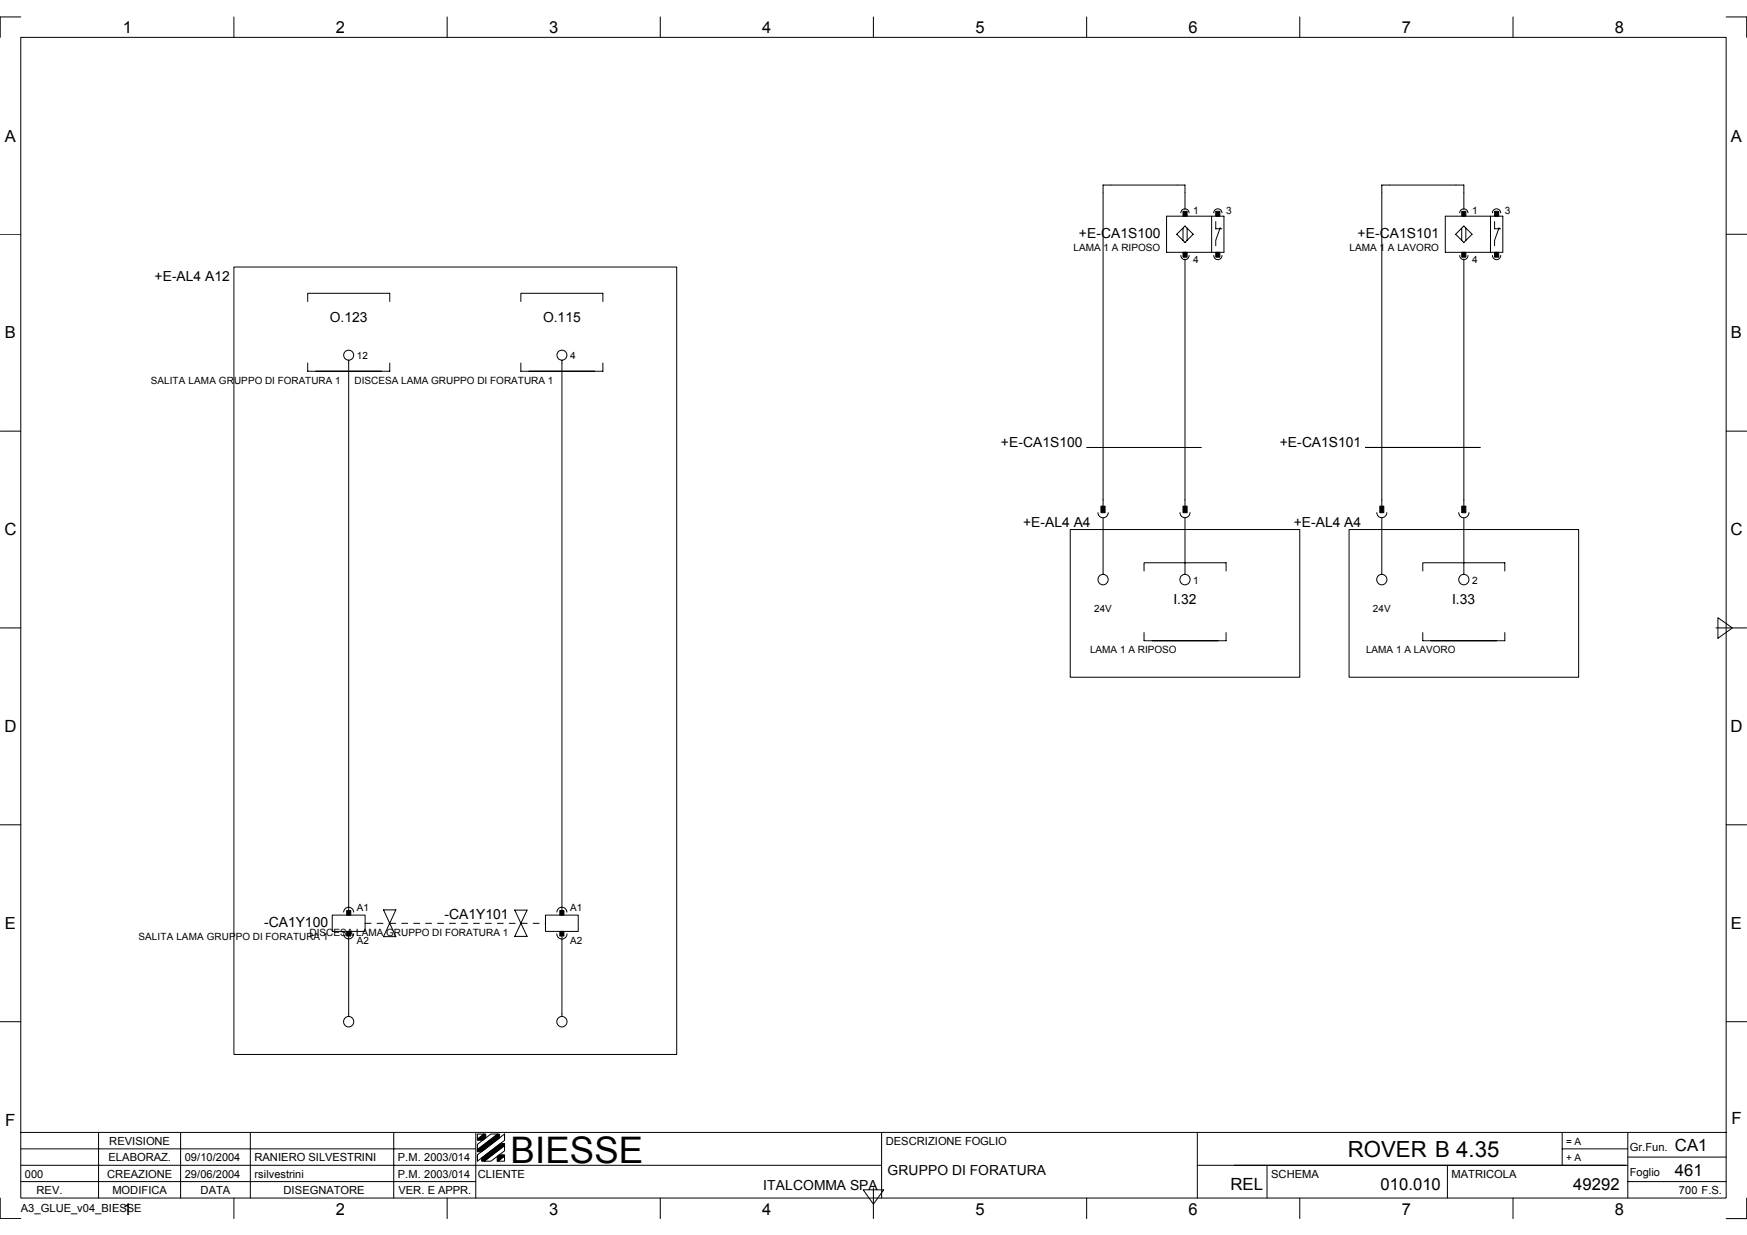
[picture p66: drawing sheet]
<svg xmlns="http://www.w3.org/2000/svg" width="297mm" height="210mm" viewBox="0 0 297 210" stroke-linecap="round" stroke-linejoin="round" font-family="sans-serif">
<defs><g id="words">
<text font-size="6.2" x="86.8" y="197.7">BIESSE</text>
<text font-size="3.8" x="229.2" y="196.7">ROVER B 4.35</text>
<g font-size="2.9">
<text x=".8" y="91">C</text>
<text x="294.2" y="91">C</text>
<text x=".8" y="124.4">D</text>
<text x="294.2" y="124.4">D</text>
<text x=".9" y="191.3">F</text>
<text x="294.4" y="191">F</text>
<text x="284.8" y="195.6">CA1</text>
<text x="209.2" y="202.2">REL</text>
</g>
<g font-size="2.8">
<text x="20.9" y="5.7">1</text>
<text x="57.1" y="5.7">2</text>
<text x="93.4" y="5.7">3</text>
<text x="129.6" y="5.7">4</text>
<text x="165.8" y="5.7">5</text>
<text x="202.1" y="5.7">6</text>
<text x="238.3" y="5.7">7</text>
<text x="274.6" y="5.7">8</text>
<text x=".8" y="24.1">A</text>
<text x="294.3" y="24.1">A</text>
<text x=".8" y="57.5">B</text>
<text x="294.3" y="57.5">B</text>
<text x=".8" y="157.9">E</text>
<text x="294.3" y="157.9">E</text>
<text x="234.7" y="202.2">010.010</text>
<text x="267.5" y="202.2">49292</text>
<text x="284.8" y="199.8">461</text>
<text x="20.9" y="206.5">1</text>
<text x="57.1" y="206.5">2</text>
<text x="93.4" y="206.5">3</text>
<text x="129.6" y="206.5">4</text>
<text x="165.8" y="206.5">5</text>
<text x="202.1" y="206.5">6</text>
<text x="238.3" y="206.5">7</text>
<text x="274.6" y="206.5">8</text>
</g>
<g font-size="2.4">
<text x="183.4" y="40.5">+E-CA1S100</text>
<text x="230.8" y="40.5">+E-CA1S101</text>
<text x="26.3" y="47.8">+E-AL4 A12</text>
<text x="56.1" y="54.8">O.123</text>
<text x="92.3" y="54.8">O.115</text>
<text x="170.2" y="76.1">+E-CA1S100</text>
<text x="217.6" y="76.1">+E-CA1S101</text>
<text x="173.9" y="89.6">+E-AL4 A4</text>
<text x="220" y="89.6">+E-AL4 A4</text>
<text x="199.5" y="102.7">I.32</text>
<text x="246.9" y="102.7">I.33</text>
<text x="44.9" y="157.6">-CA1Y100</text>
<text x="75.6" y="156.2">-CA1Y101</text>
<text x="129.8" y="202.2">ITALCOMMA SPA</text>
<text x="150.9" y="199.7">GRUPPO DI FORATURA</text>
</g>
<g font-size="1.9">
<text x="18.4" y="197.4">ELABORAZ.</text>
<text x="18.6" y="194.6">REVISIONE</text>
<text x="31.4" y="197.4">09/10/2004</text>
<text x="43.3" y="197.4">RANIERO SILVESTRINI</text>
<text x="67.6" y="197.4">P.M. 2003/014</text>
<text x="150.6" y="194.6">DESCRIZIONE FOGLIO</text>
<text x="277.1" y="195.6">Gr.Fun.</text>
<text x="4.2" y="200.1">000</text>
<text x="6.2" y="202.9">REV.</text>
<text x="18.2" y="200.1">CREAZIONE</text>
<text x="19.1" y="202.9">MODIFICA</text>
<text x="31.4" y="200.1">29/06/2004</text>
<text x="34.1" y="202.9">DATA</text>
<text x="43.3" y="200.1">rsilvestrini</text>
<text x="48.2" y="202.9">DISEGNATORE</text>
<text x="67.6" y="200.1">P.M. 2003/014</text>
<text x="67.7" y="202.9">VER. E APPR.</text>
<text x="81.3" y="200.1">CLIENTE</text>
<text x="216.1" y="200.1">SCHEMA</text>
<text x="246.8" y="200.1">MATRICOLA</text>
<text x="277.1" y="199.8">Foglio</text>
<text x="285.5" y="202.9">700 F.S.</text>
<text x="3.5" y="206.1">A3_GLUE_v04_BIESSE</text>
</g>
<g font-size="1.7">
<text x="202.9" y="36.3">1</text>
<text x="208.5" y="36.3">3</text>
<text x="250.3" y="36.3">1</text>
<text x="255.9" y="36.3">3</text>
<text x="182.5" y="42.6">LAMA 1 A RIPOSO</text>
<text x="202.9" y="44.7">4</text>
<text x="229.5" y="42.6">LAMA 1 A LAVORO</text>
<text x="250.3" y="44.7">4</text>
<text x="25.6" y="65.3">SALITA LAMA GRUPPO DI FORATURA 1</text>
<text x="60.3" y="65.3">DISCESA LAMA GRUPPO DI FORATURA 1</text>
<text x="60.7" y="61.1">12</text>
<text x="96.9" y="61.1">4</text>
<text x="202.9" y="99.2">1</text>
<text x="250.3" y="99.2">2</text>
<text x="186" y="104.1">24V</text>
<text x="233.4" y="104.1">24V</text>
<text x="185.3" y="111.1">LAMA 1 A RIPOSO</text>
<text x="232.3" y="111.1">LAMA 1 A LAVORO</text>
<text x="60.7" y="154.8">A1</text>
<text x="96.9" y="154.8">A1</text>
<text x="23.6" y="159.7">SALITA LAMA GRUPPO DI FORATURA 1</text>
<text x="52.6" y="159">DISCESA LAMA GRUPPO DI FORATURA 1</text>
<text x="60.7" y="160.4">A2</text>
<text x="96.9" y="160.4">A2</text>
<text x="266.3" y="194.6">= A</text>
<text x="266.3" y="197.4">+ A</text>
</g>
</g></defs>
<g fill="none" stroke="#000" stroke-width=".17">
<path d="M3.5 6.3h290v197.3h-290zM3.5 2.9h-3.5v3.4M39.8 2.9v3.4M76 2.9v3.4M112.3 2.9v3.4M148.5 2.9v3.4M184.8 2.9v3.4M221 2.9v3.4M257.3 2.9v3.4M293.5 2.9h3.5v3.4M0 39.8h3.5M198.3 36.7h9.8v6.2h-9.8z"/>
<path d="M200.8 36.2a.7 .7 0 0 1 .7-.7 .7 .7 0 0 1 .7 .7M201.1 38.8v2.1M201.5 35.6v-4.1h-13.9v54.5M201.5 38.4l1.4 1.4-1.4 1.4-1.4-1.4zM201.8 38.8v2.1M206 36.7v6.2M206.4 36.2a.7 .7 0 0 1 .7-.7 .7 .7 0 0 1 .7 .7M206.7 37.7v1.2h1M207.5 38.7l-.8 2.2v.9M245.7 36.7h9.8v6.2h-9.8zM247.5 39.8l1.4-1.4 1.4 1.4-1.4 1.4zM248.2 36.2a.7 .7 0 0 1 .7-.7 .7 .7 0 0 1 .7 .7"/>
<path d="M248.5 38.8v2.1M248.9 35.6v-4.1h-14v54.5M249.2 38.8v2.1M253.4 36.7v6.2M253.8 36.2a.7 .7 0 0 1 .7-.7 .7 .7 0 0 1 .7 .7M254.1 37.7v1.2h1M254.9 38.7l-.8 2.2v.9M293.5 39.8h3.5M39.8 45.4h75.3v133.8h-75.3zM52.3 51.2v-1.4h14v1.4M88.6 51.2v-1.4h13.9v1.4M200.8 43.4a.7 .7 0 0 0 .7 .7 .7 .7 0 0 0 .7-.7"/>
<path d="M201.5 44v42M206.4 43.4a.7 .7 0 0 0 .7 .7 .7 .7 0 0 0 .7-.7M248.2 43.4a.7 .7 0 0 0 .7 .7 .7 .7 0 0 0 .7-.7M248.9 44v42M253.8 43.4a.7 .7 0 0 0 .7 .7 .7 .7 0 0 0 .7-.7M0 73.3h3.5M52.3 61.7v1.4h14v-1.4M59.3 61.2v94.3M88.6 61.7v1.4h13.9v-1.4M95.5 61.2v94.3M184.8 76.1h19.5M232.2 76.1h19.5"/>
<path d="M293.5 73.3h3.5M182 90h39v25.1h-39zM186.7 87.1a.87 .87 0 0 0 .9 .9 .87 .87 0 0 0 .8-.9M187.6 88v9.6M194.5 97v-1.3h14v1.3M200.6 87.1a.85 .85 0 0 0 .9 .9 .85 .85 0 0 0 .8-.9M201.5 88v9.6M229.4 90h39v25.1h-39zM234.1 87.1a.85 .85 0 0 0 .8 .9 .85 .85 0 0 0 .9-.9M234.9 88v9.6M241.9 97v-1.3h14v1.3M248 87.1a.87 .87 0 0 0 .9 .9 .87 .87 0 0 0 .9-.9"/>
<path d="M248.9 88v9.6M0 106.7h3.5M194.5 107.5v1.4h14v-1.4M241.9 107.5v1.4h14v-1.4M291.8 106.7h5.2M292.1 105l2.5 1.7-2.5 1.8zM0 140.2h3.5M56.5 155.5h5.6v2.8h-5.6zM58.4 155a.85 .85 0 0 1 .9-.8 .85 .85 0 0 1 .8 .8M58.4 158.7a.85 .85 0 0 0 .9 .9 .85 .85 0 0 0 .8-.9M59.3 158.3v14.5M65.2 154.6l2.1 4.6h-2.1l2.1-4.6z"/>
<path d="M87.5 154.7h2.1l-2.1 4.5h2.1zM92.7 155.5h5.6v2.8h-5.6zM94.7 158.7a.87 .87 0 0 0 .8 .9 .87 .87 0 0 0 .9-.9M94.7 155a.85 .85 0 0 1 .8-.8 .85 .85 0 0 1 .9 .8M95.5 158.3v14.5M293.5 140.2h3.5M0 173.7h3.5M293.5 173.7h3.5M3.5 192.5h290M3.5 198.1h146.4M3.5 195.3h77.4M16.8 192.5v11.1"/>
<path d="M30.7 192.5v11.1M42.6 192.5v11.1M66.9 192.5v11.1M80.9 192.5v11.1M81.2 196.3l4.6-3.6v1.1l-4.6 3.6zM81.2 194.5l2.3-1.8h1.1l-3.4 2.7zM81.2 192.7h1.1l-1.1 .9zM81.2 195.4v.3M81.2 196.3v1M82.3 197.4l3.5-2.7v.9l-2.3 1.8zM84.7 197.4l1.1-.9v.9zM85.8 192.7v1.1"/>
<path d="M149.9 192.5v11.1M203.6 198.1h73.2M203.6 192.5v11.1M215.4 198.1v5.5M246.1 198.1v5.5M265.6 195.3h11.2M265.6 192.5v5.6M276.8 192.5v11.1M276.8 196.7h16.7M0 203.6v3.5h3.5M3.5 200.8h77.4M39.8 203.6v3.5"/>
<path d="M76 203.6v3.5M112.3 203.6v3.5M146.8 202.2h3.5l-1.8 2.5zM148.5 201.9v5.2M184.8 203.6v3.5M221 203.6v3.5M257.3 203.6v3.5M276.8 200.8h16.7M297 203.6v3.5h-3.5"/>
<circle cx="59.3" cy="60.4" r=".85"/>
<circle cx="95.5" cy="60.4" r=".85"/>
<circle cx="187.5" cy="98.5" r=".88"/>
<circle cx="201.5" cy="98.5" r=".88"/>
<circle cx="234.9" cy="98.5" r=".88"/>
<circle cx="248.9" cy="98.5" r=".88"/>
<circle cx="59.3" cy="173.6" r=".88"/>
<circle cx="95.5" cy="173.6" r=".88"/>
</g>
<g fill="#000" stroke="#000" stroke-width=".17">
<path d="M201.1 35.9h.7v.8h-.7z" fill-rule="evenodd"/>
<path d="M206.7 35.9h.7v.8h-.7z" fill-rule="evenodd"/>
<path d="M248.5 35.9h.7v.8h-.7z" fill-rule="evenodd"/>
<path d="M254.1 35.9h.7v.8h-.7z" fill-rule="evenodd"/>
<path d="M201.1 42.9h.7v.8h-.7z" fill-rule="evenodd"/>
<path d="M206.7 42.9h.7v.8h-.7z" fill-rule="evenodd"/>
<path d="M248.5 42.9h.7v.8h-.7z" fill-rule="evenodd"/>
<path d="M254.1 42.9h.7v.8h-.7z" fill-rule="evenodd"/>
<path d="M187.2 86h.7v1.1h-.7z" fill-rule="evenodd"/>
<path d="M201.1 86h.7v1.1h-.7z" fill-rule="evenodd"/>
<path d="M234.6 86h.7v1.1h-.7z" fill-rule="evenodd"/>
<path d="M248.5 86h.7v1.1h-.7z" fill-rule="evenodd"/>
<path d="M58.9 154.7h.7v.8h-.7z" fill-rule="evenodd"/>
<path d="M58.9 158.3h.7v.8h-.7z" fill-rule="evenodd"/>
<path d="M95.2 154.7h.7v.8h-.7z" fill-rule="evenodd"/>
<path d="M95.2 158.3h.7v.8h-.7z" fill-rule="evenodd"/>
<path d="M81.2 193.6l1.1-.9h.3v.7l-.5 .4h-.9z" fill-rule="evenodd"/>
<path d="M81.9 196.8l3.2-2.4h.7v.3l-3.5 2.7h-.4z" fill-rule="evenodd"/>
<path d="M81.2 195.4l3.4-2.7h.3v.7l-3 2.3h-.7z" fill-rule="evenodd"/>
<path d="M84.5 196.6l.4-.3h.9v.2l-1.1 .9h-.2z" fill-rule="evenodd"/>
</g>
<path d="M62.1 156.9h4.2M66.3 156.9h26.4" fill="none" stroke="#000" stroke-width=".17" stroke-dasharray="1 1 1 1 1 1 1 1"/>
<use href="#words"/>
</svg>
